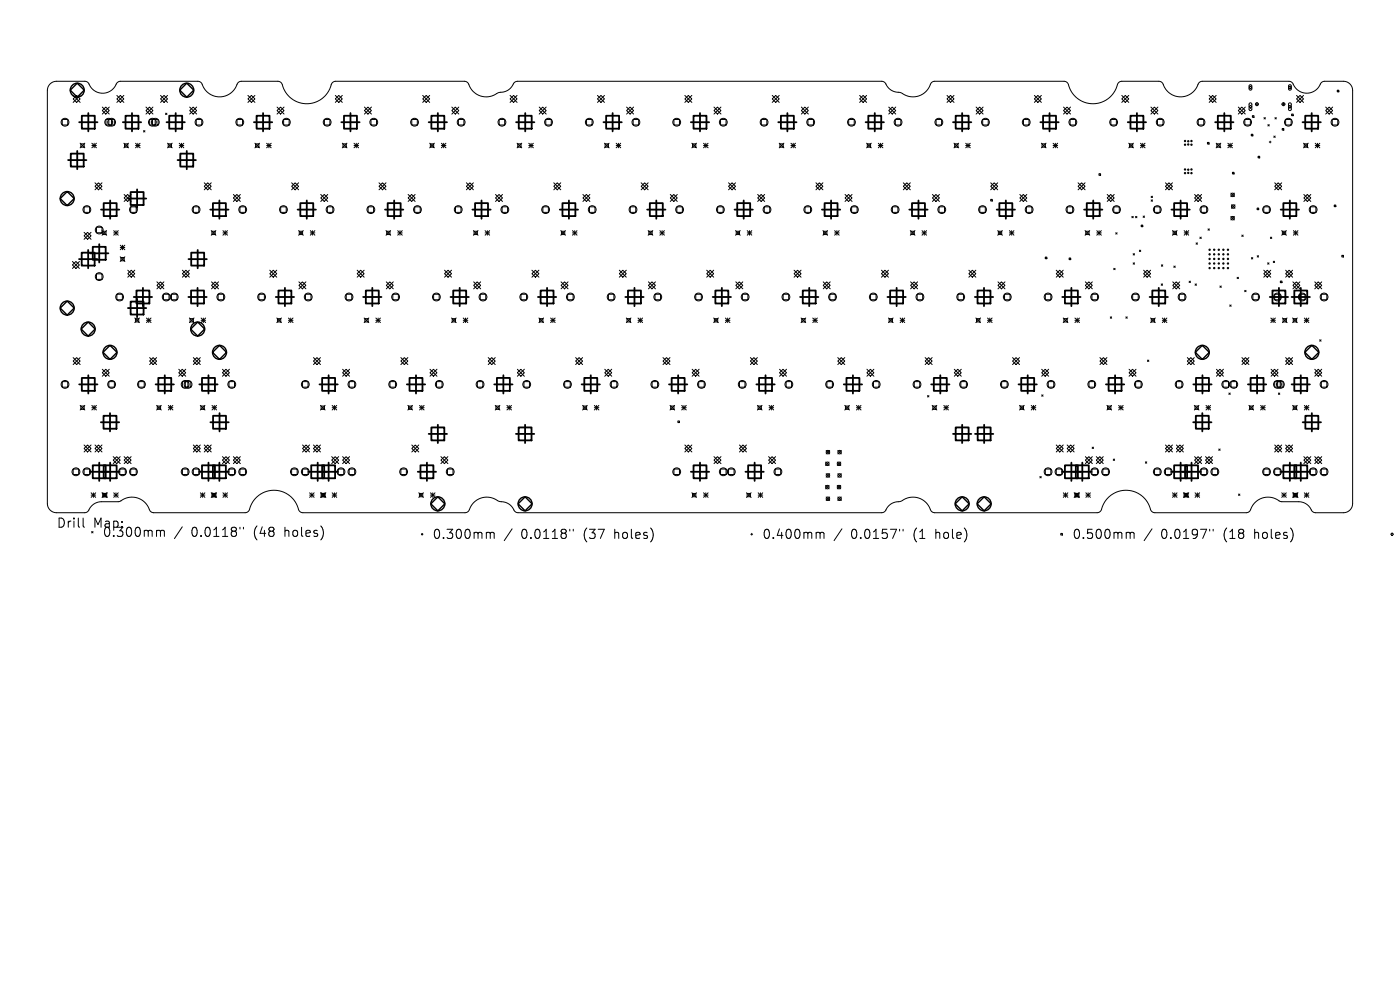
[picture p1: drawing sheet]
<svg xmlns="http://www.w3.org/2000/svg" width="297mm" height="210mm" viewBox="0 0 297 210" stroke-linecap="round" stroke-linejoin="round" font-family="sans-serif">
<defs><g id="words">
<g font-size="2.7">
<text x="11.9" y="112.2">Drill</text>
<text x="19.7" y="112.2">Map:</text>
<text x="21.7" y="114.2">0.300mm</text>
<text x="40.6" y="114.2">0.0118&quot;</text>
<text x="54" y="114.2">(48</text>
<text x="60.6" y="114.2">holes)</text>
<text x="91.6" y="114.6">0.300mm</text>
<text x="110.6" y="114.6">0.0118&quot;</text>
<text x="123.9" y="114.6">(37</text>
<text x="130.6" y="114.6">holes)</text>
<text x="161.6" y="114.6">0.400mm</text>
<text x="180.5" y="114.6">0.0157&quot;</text>
<text x="193.9" y="114.6">(1</text>
<text x="198.7" y="114.6">hole)</text>
<text x="227.4" y="114.6">0.500mm</text>
<text x="246.3" y="114.6">0.0197&quot;</text>
<text x="259.7" y="114.6">(18</text>
<text x="266.4" y="114.6">holes)</text>
</g>
</g></defs>
<g fill="none" stroke="#000" stroke-width=".21">
<path d="M10.5 17.9l.4-.3 .8-.3h6.5a1.79 1.79 0 0 1 1 1.2 3.2 3.2 0 0 0 3.1 1.2 3.2 3.2 0 0 0 2.6-2.2l.7-.3 16.6 .1a1.46 1.46 0 0 1 .9 1.2 4 4 0 0 0 4 2 4 4 0 0 0 3.4-2.9l.7-.4h7.7a1.08 1.08 0 0 1 1.1 1.1 5.4 5.4 0 0 0 5.5 3.7 5.4 5.4 0 0 0 4.9-4.4l.8-.4h27.3a1.24 1.24 0 0 1 1.2 1.2 4 4 0 0 0 6.1 1.2 3.4 3.4 0 0 0 3.3-2.1l.7-.3h77.2l.6 .2 .3 .3a3.2 3.2 0 0 0 3.2 2 4.1 4.1 0 0 0 6.5-2.1l.7-.4h27.4a1.08 1.08 0 0 1 1.1 1.1 5.4 5.4 0 0 0 5.4 3.7 5.4 5.4 0 0 0 5-4.4l.8-.4h7.8a1.3 1.3 0 0 1 1.2 1.3 4 4 0 0 0 4 2 4 4 0 0 0 3.3-2.9l.7-.4h18.4a1.45 1.45 0 0 1 1.3 1.3 3.2 3.2 0 0 0 3.1 1.2 3.2 3.2 0 0 0 2.5-2.2l.7-.3 4.3 .1a1.95 1.95 0 0 1 1.7 1.9l-.1 87.9a1.95 1.95 0 0 1-1.9 1.7h-5.9l-.4-.1-.4-.4a2.96 2.96 0 0 0-2.8-1.9h-3.8a4.1 4.1 0 0 0-6.6 2l-.7 .4h-19.4a1.08 1.08 0 0 1-1-1.1 5.4 5.4 0 0 0-5.5-3.7 5.4 5.4 0 0 0-5 4.4l-.8 .4h-34.4a1.24 1.24 0 0 1-1.1-1.2 4 4 0 0 0-6.2-1.2 3.4 3.4 0 0 0-3.3 2.1l-.7 .3h-77.1l-.4-.1-.4-.4a3.2 3.2 0 0 0-3.2-2 4.1 4.1 0 0 0-6.5 2.1l-.7 .4h-34.4a1.08 1.08 0 0 1-1.1-1.1 5.4 5.4 0 0 0-5.5-3.7 5.4 5.4 0 0 0-4.9 4.4l-.8 .4h-19.4a1.33 1.33 0 0 1-1.2-1.3 4 4 0 0 0-6.1-1.1h-4.1a3.3 3.3 0 0 0-2.6 2.1l-.6 .3-6.3-.1a1.95 1.95 0 0 1-1.7-1.9v-87.6l.2-.8zM265 18.6l.3-.3 .3 .3-.3 .2zM265.1 18.1l.3-.1 .2 .2v.7l-.2 .2-.4-.2zM273.4 18.6l.2-.3 .3 .3-.3 .2zM273.4 18.1l.3-.1 .2 .2v.7l-.2 .2-.3-.2zM283.7 19.1h.3v.4h-.3zM13.2 25.3h1.2v1.2h-1.2zM15.5 21l.8-.8 .7 .8-.7 .7zM15.5 20.2l1.5 1.5M17 30.4l1 1M17 20.2l-1.5 1.5M17.1 30.5h.7v.7h-.7z"/>
<path d="M18 30.4l-1 1M19.5 30.4l1 1M19.5 30.9h1M20 30.4v1M20.2 39.5l.7-.7 .7 .7-.7 .8zM20.2 38.8l1.4 1.5M20.5 30.4l-1 1M21.6 38.8l-1.4 1.5M21.7 23.5l.7-.8 .8 .8-.8 .7zM21.7 22.7l1.5 1.5M22.5 25.3h1.1v1.2h-1.1zM23.1 25.3h1.2v1.2h-1.2z"/>
<path d="M23.2 22.7l-1.5 1.5M24.8 21l.7-.8 .8 .8-.8 .7zM24.8 20.2l1.5 1.5M26.3 30.4l1 1M26.3 20.2l-1.5 1.5M26.4 30.5h.7v.7h-.7zM27.3 30.4l-1 1M28.8 30.9h.9M28.8 30.4l.9 1M29.2 30.4v1M29.7 30.4l-.9 1M30.5 27.7l.2 .3"/>
<path d="M30.7 27.7l-.2 .3M31 23.5l.7-.8 .8 .8-.8 .7zM31 22.7l1.5 1.5M31.7 25.3h1.2v1.2h-1.2zM32.4 25.3h1.1v1.2h-1.1zM32.5 22.7l-1.5 1.5M34.1 21l.7-.8 .7 .8-.7 .7zM34.1 20.2l1.4 1.5M35.1 24l.3 .3M35.4 24l-.3 .3M35.5 30.4l1 1M35.5 20.2l-1.4 1.5"/>
<path d="M35.7 30.5h.7v.7h-.7zM36.5 30.4l-1 1M38 30.9h1M38 30.4l1 1M38.5 30.4v1M39 30.4l-1 1M40.2 23.5l.8-.8 .7 .8-.7 .7zM40.2 22.7l1.5 1.5M41.6 25.3h1.2v1.2h-1.2zM41.7 22.7l-1.5 1.5M43.3 39.5l.8-.7 .7 .7-.7 .8zM43.3 38.8l1.5 1.5"/>
<path d="M44.8 38.8l-1.5 1.5M50.3 25.3h1.2v1.2h-1.2zM52.6 21l.7-.8 .8 .8-.8 .7zM52.6 20.2l1.5 1.5M54.1 30.4l1 1M54.1 20.2l-1.5 1.5M54.2 30.5h.7v.7h-.7zM55.1 30.4l-1 1M56.6 30.9h.9M56.6 30.4l.9 1M57 30.4v1M57.5 30.4l-.9 1"/>
<path d="M58.8 23.5l.7-.8 .8 .8-.8 .7zM58.8 22.7l1.5 1.5M60.2 25.3h1.1v1.2h-1.1zM60.3 22.7l-1.5 1.5M61.9 39.5l.7-.7 .7 .7-.7 .8zM61.9 38.8l1.4 1.5M63.3 38.8l-1.4 1.5M68.8 25.3h1.2v1.2h-1.2zM71.1 21l.8-.8 .7 .8-.7 .7zM71.1 20.2l1.5 1.5M72.6 30.4l1 1M72.6 20.2l-1.5 1.5"/>
<path d="M72.8 30.5h.7v.7h-.7zM73.6 30.4l-1 1M75.1 30.9h1M75.1 30.4l1 1M75.6 30.4v1M76.1 30.4l-1 1M77.3 23.5l.8-.8 .7 .8-.7 .7zM77.3 22.7l1.5 1.5M78.7 25.3h1.2v1.2h-1.2zM78.8 22.7l-1.5 1.5M80.4 39.5l.7-.7 .8 .7-.8 .8zM80.4 38.8l1.5 1.5"/>
<path d="M81.9 38.8l-1.5 1.5M87.4 25.3h1.1v1.2h-1.1zM89.7 21l.7-.8 .8 .8-.8 .7zM89.7 20.2l1.5 1.5M91.2 30.4l.9 1M91.2 20.2l-1.5 1.5M91.3 30.5h.7v.7h-.7zM92.1 30.4l-.9 1M93.6 30.9h1M93.6 30.4l1 1M94.1 30.4v1M94.6 30.4l-1 1"/>
<path d="M95.9 23.5l.7-.8 .7 .8-.7 .7zM95.9 22.7l1.4 1.5M97.2 25.3h1.2v1.2h-1.2zM97.3 22.7l-1.4 1.5M98.9 39.5l.8-.7 .7 .7-.7 .8zM98.9 38.8l1.5 1.5M100.4 38.8l-1.5 1.5M105.9 25.3h1.2v1.2h-1.2zM108.2 21l.8-.8 .7 .8-.7 .7zM108.2 20.2l1.5 1.5M109.7 30.4l1 1M109.7 20.2l-1.5 1.5"/>
<path d="M109.8 30.5h.7v.7h-.7zM110.7 30.4l-1 1M112.2 30.9h.9M112.2 30.4l.9 1M112.7 30.4v1M113.1 30.4l-.9 1M114.4 23.5l.7-.8 .8 .8-.8 .7zM114.4 22.7l1.5 1.5M115.8 25.3h1.2v1.2h-1.2zM115.9 22.7l-1.5 1.5M117.5 39.5l.7-.7 .8 .7-.8 .8zM117.5 38.8l1.5 1.5"/>
<path d="M119 38.8l-1.5 1.5M124.4 25.3h1.2v1.2h-1.2zM126.7 21l.8-.8 .7 .8-.7 .7zM126.7 20.2l1.5 1.5M128.2 30.4l1 1M128.2 20.2l-1.5 1.5M128.4 30.5h.7v.7h-.7zM129.2 30.4l-1 1M130.7 30.9h1M130.7 30.4l1 1M131.2 30.4v1M131.7 30.4l-1 1"/>
<path d="M132.9 23.5l.8-.8 .7 .8-.7 .7zM132.9 22.7l1.5 1.5M134.3 25.3h1.2v1.2h-1.2zM134.4 22.7l-1.5 1.5M136 39.5l.8-.7 .7 .7-.7 .8zM136 38.8l1.5 1.5M137.5 38.8l-1.5 1.5M143 25.3h1.1v1.2h-1.1zM145.3 21l.7-.8 .8 .8-.8 .7zM145.3 20.2l1.5 1.5M146.8 30.4l1 1M146.8 20.2l-1.5 1.5"/>
<path d="M146.9 30.5h.7v.7h-.7zM147.8 30.4l-1 1M149.3 30.9h.9M149.3 30.4l.9 1M149.7 30.4v1M150.2 30.4l-.9 1M151.5 23.5l.7-.8 .8 .8-.8 .7zM151.5 22.7l1.5 1.5M152.9 25.3h1.1v1.2h-1.1zM153 22.7l-1.5 1.5M154.6 39.5l.7-.7 .7 .7-.7 .8zM154.6 38.8l1.4 1.5"/>
<path d="M156 38.8l-1.4 1.5M161.5 25.3h1.2v1.2h-1.2zM163.8 21l.8-.8 .7 .8-.7 .7zM163.8 20.2l1.5 1.5M165.3 30.4l1 1M165.3 20.2l-1.5 1.5M165.5 30.5h.7v.7h-.7zM166.3 30.4l-1 1M167.8 30.9h1M167.8 30.4l1 1M168.3 30.4v1M168.8 30.4l-1 1"/>
<path d="M170 23.5l.7-.8 .8 .8-.8 .7zM170 22.7l1.5 1.5M171.4 25.3h1.2v1.2h-1.2zM171.5 22.7l-1.5 1.5M173.1 39.5l.7-.7 .8 .7-.8 .8zM173.1 38.8l1.5 1.5M174.6 38.8l-1.5 1.5M180 25.3h1.2v1.2h-1.2zM182.4 21l.7-.8 .7 .8-.7 .7zM182.4 20.2l1.4 1.5M183.8 30.4l1 1M183.8 20.2l-1.4 1.5"/>
<path d="M184 30.5h.7v.7h-.7zM184.8 30.4l-1 1M186.3 30.9h1M186.3 30.4l1 1M186.8 30.4v1M187.3 30.4l-1 1M188.5 23.5l.8-.8 .7 .8-.7 .7zM188.5 22.7l1.5 1.5M189.9 25.3h1.2v1.2h-1.2zM190 22.7l-1.5 1.5M191.6 39.5l.8-.7 .7 .7-.7 .8zM191.6 38.8l1.5 1.5"/>
<path d="M193.1 38.8l-1.5 1.5M198.6 25.3h1.2v1.2h-1.2zM200.9 21l.7-.8 .8 .8-.8 .7zM200.9 20.2l1.5 1.5M202.4 30.4l1 1M202.4 20.2l-1.5 1.5M202.5 30.5h.7v.7h-.7zM203.4 30.4l-1 1M204.9 30.9h.9M204.9 30.4l.9 1M205.4 30.4v1M205.8 30.4l-.9 1"/>
<path d="M207.1 23.5l.7-.8 .8 .8-.8 .7zM207.1 22.7l1.5 1.5M208.5 25.3h1.1v1.2h-1.1zM208.6 22.7l-1.5 1.5M210.2 39.5l.7-.7 .8 .7-.8 .8zM210.2 38.8l1.5 1.5M211.7 38.8l-1.5 1.5M217.1 25.3h1.2v1.2h-1.2zM219.4 21l.8-.8 .7 .8-.7 .7zM219.4 20.2l1.5 1.5M220.9 30.4l1 1M220.9 20.2l-1.5 1.5"/>
<path d="M221.1 30.5h.7v.7h-.7zM221.9 30.4l-1 1M223.4 30.9h1M223.4 30.4l1 1M223.9 30.4v1M224.4 30.4l-1 1M225.6 23.5l.8-.8 .7 .8-.7 .7zM225.6 22.7l1.5 1.5M227 25.3h1.2v1.2h-1.2zM227.1 22.7l-1.5 1.5M228.7 39.5l.8-.7 .7 .7-.7 .8zM228.7 38.8l1.5 1.5"/>
<path d="M230.2 38.8l-1.5 1.5M233.1 36.8h.4v.4h-.4zM235.7 25.3h1.1v1.2h-1.1zM238 21l.7-.8 .8 .8-.8 .7zM238 20.2l1.5 1.5M239.5 30.4l1 1M239.5 20.2l-1.5 1.5M239.6 30.5h.7v.7h-.7zM240.5 30.4l-1 1M241.9 30.9h1M241.9 30.4l1 1M242.4 30.4v1"/>
<path d="M242.9 30.4l-1 1M244.2 23.5l.7-.8 .7 .8-.7 .7zM244.2 22.7l1.4 1.5M245.5 25.3h1.2v1.2h-1.2zM245.6 22.7l-1.4 1.5M247.2 39.5l.8-.7 .7 .7-.7 .8zM247.2 38.8l1.5 1.5M248.7 38.8l-1.5 1.5M254.2 25.3h1.2v1.2h-1.2zM256.2 30.2h.3v.4h-.3zM256.5 21l.8-.8 .7 .8-.7 .7zM256.5 20.2l1.5 1.5"/>
<path d="M258 30.4l1 1M258 20.2l-1.5 1.5M258.1 30.5h.7v.7h-.7zM259 30.4l-1 1M260.5 30.9h.9M260.5 30.4l.9 1M261 30.4v1M261.4 30.4l-.9 1M261.5 36.6h.3v.3h-.3zM262.7 23.5l.7-.8 .8 .8-.8 .7zM262.7 22.7l1.5 1.5M264.1 25.3h1.2v1.2h-1.2z"/>
<path d="M264.2 22.7l-1.5 1.5M265 22.6l.3-.3 .3 .3-.3 .3zM265.1 21.9l.3-.1 .2 .3v1.1l-.3 .3-.3-.3zM265.4 28.5h.4v.3h-.4zM265.7 24.5h.3v.4h-.3zM266.3 22.1h.7M266.6 21.8v.6M266.9 33.2h.3v.3h-.3zM268.1 24.9l.3 .3M268.4 24.9l-.3 .3M269 26.4l.3 .3M269.3 30.1h.4"/>
<path d="M269.3 26.4l-.3 .3M269.5 29.9v.4M270.2 28.9l.3 .2M270.4 39.5l.8-.7 .7 .7-.7 .8zM270.4 38.8l1.5 1.5M270.5 24.9l.3 .3M270.5 28.9l-.3 .2M270.8 24.9l-.3 .3M271.9 38.8l-1.5 1.5M272 22.1h.6M272 27.3h.4v.3h-.4zM272.3 21.8v.6"/>
<path d="M272.7 25.3h1.2v1.2h-1.2zM273.4 22.6l.2-.3 .3 .3-.3 .3zM273.4 21.9l.3-.1 .2 .3v1.1l-.2 .3-.3-.3zM274 24.2h.4v.3h-.4zM275.1 21l.7-.8 .7 .8-.7 .7zM275.1 20.2l1.4 1.5M276.5 30.4l1 1M276.5 20.2l-1.4 1.5M276.7 30.5h.7v.7h-.7zM277.5 30.4l-1 1M279 30.9h1M279 30.4l1 1"/>
<path d="M279.5 30.4v1M280 30.4l-1 1M281.2 23.5l.8-.8 .7 .8-.7 .7zM281.2 22.7l1.5 1.5M282.6 25.3h1.2v1.2h-1.2zM282.7 22.7l-1.5 1.5M15.4 56.2l.7-.7 .7 .7-.7 .7zM15.4 55.5l1.4 1.4M16.8 55.5l-1.4 1.4M17.8 50l.8-.7 .7 .7-.7 .8zM17.8 49.3l1.5 1.5M17.8 43.9h1.2v1.2h-1.2z"/>
<path d="M19.3 49.3l-1.5 1.5M20.5 48.2h1.1v1.2h-1.1zM20.5 58.1h1.1v1.2h-1.1zM21.6 48.9l1 1M21.8 49.1h.7v.7h-.7zM22.6 48.9l-1 1M24.1 48.9l1 1M24.1 49.4h1M24.6 48.9v1M25.1 48.9l-1 1M25.5 54.5l1 1M25.5 52l1 1"/>
<path d="M25.5 52.5h1M25.6 54.6h.7v.7h-.7zM26 52v1M26.3 42l.8-.7 .7 .7-.7 .7zM26.3 41.3l1.5 1.4M26.5 52l-1 1M26.5 54.5l-1 1M27.1 58.1l.7-.8 .8 .8-.8 .7zM27.1 57.3l1.5 1.5M27.7 43.9h1.2v1.2h-1.2zM27.8 41.3l-1.5 1.4M28.6 57.3l-1.5 1.5"/>
<path d="M33.3 59.8l1.5 1.5M34 59.8l.8 .7-.8 .8-.7-.8zM34.8 59.8l-1.5 1.5M38.7 58.1l.7-.8 .8 .8-.8 .7zM38.7 57.3l1.5 1.5M40.2 57.3l-1.5 1.5M41 43.9h1.2v1.2h-1.2zM44.8 48.9l1 1M44.9 59.8l1.5 1.5M45 49.1h.7v.7h-.7zM45.8 48.9l-1 1M46.4 59.8l-1.5 1.5"/>
<path d="M47.3 49.4h1M47.3 48.9l1 1M47.8 48.9v1M48.3 48.9l-1 1M49.5 42l.7-.7 .8 .7-.8 .7zM49.5 41.3l1.5 1.4M50.9 43.9h1.2v1.2h-1.2zM51 41.3l-1.5 1.4M57.2 58.1l.8-.8 .7 .8-.7 .7zM57.2 57.3l1.5 1.5M58.7 57.3l-1.5 1.5M59.6 43.9h1.1v1.2h-1.1z"/>
<path d="M63.3 48.9l1 1M63.4 59.8l1.5 1.5M63.5 49.1h.7v.7h-.7zM64.2 59.8l.7 .7-.7 .8-.8-.8zM64.3 48.9l-1 1M64.9 59.8l-1.5 1.5M65.8 49.4h1M65.8 48.9l1 1M66.3 48.9v1M66.8 48.9l-1 1M68 42l.8-.7 .7 .7-.7 .7zM68 41.3l1.5 1.4"/>
<path d="M69.4 43.9h1.2v1.2h-1.2zM69.5 41.3l-1.5 1.4M75.8 58.1l.7-.8 .8 .8-.8 .7zM75.8 57.3l1.5 1.5M77.3 57.3l-1.5 1.5M78.1 43.9h1.2v1.2h-1.2zM81.9 48.9l1 1M81.9 59.8l1.5 1.5M82 49.1h.7v.7h-.7zM82.7 59.8l.7 .7-.7 .8-.8-.8zM82.9 48.9l-1 1M83.4 59.8l-1.5 1.5"/>
<path d="M84.4 49.4h.9M84.4 48.9l.9 1M84.9 48.9v1M85.3 48.9l-.9 1M86.6 42l.7-.7 .8 .7-.8 .7zM86.6 41.3l1.5 1.4M88 43.9h1.1v1.2h-1.1zM88.1 41.3l-1.5 1.4M94.3 58.1l.7-.8 .8 .8-.8 .7zM94.3 57.3l1.5 1.5M95.8 57.3l-1.5 1.5M96.6 43.9h1.2v1.2h-1.2z"/>
<path d="M100.4 48.9l1 1M100.5 59.8l1.5 1.5M100.6 49.1h.7v.7h-.7zM101.4 48.9l-1 1M102 59.8l-1.5 1.5M102.9 49.4h1M102.9 48.9l1 1M103.4 48.9v1M103.9 48.9l-1 1M105.1 42l.8-.7 .7 .7-.7 .7zM105.1 41.3l1.5 1.4M106.5 43.9h1.2v1.2h-1.2z"/>
<path d="M106.6 41.3l-1.5 1.4M112.8 58.1l.8-.8 .7 .8-.7 .7zM112.8 57.3l1.5 1.5M114.3 57.3l-1.5 1.5M115.2 43.9h1.1v1.2h-1.1zM119 48.9l1 1M119 59.8l1.5 1.5M119.1 49.1h.7v.7h-.7zM120 48.9l-1 1M120.5 59.8l-1.5 1.5M121.4 49.4h1M121.4 48.9l1 1"/>
<path d="M121.9 48.9v1M122.4 48.9l-1 1M123.7 42l.7-.7 .7 .7-.7 .7zM123.7 41.3l1.4 1.4M125.1 43.9h1.1v1.2h-1.1zM125.1 41.3l-1.4 1.4M131.4 58.1l.7-.8 .8 .8-.8 .7zM131.4 57.3l1.5 1.5M132.9 57.3l-1.5 1.5M133.7 43.9h1.2v1.2h-1.2zM137.5 48.9l1 1M137.6 59.8l1.4 1.5"/>
<path d="M137.6 49.1h.7v.7h-.7zM138.5 48.9l-1 1M139 59.8l-1.4 1.5M140 49.4h.9M140 48.9l.9 1M140.5 48.9v1M140.9 48.9l-.9 1M142.2 42l.7-.7 .8 .7-.8 .7zM142.2 41.3l1.5 1.4M143.6 43.9h1.2v1.2h-1.2zM143.7 41.3l-1.5 1.4M149.9 58.1l.8-.8 .7 .8-.7 .7z"/>
<path d="M149.9 57.3l1.5 1.5M151.4 57.3l-1.5 1.5M152.2 43.9h1.2v1.2h-1.2zM156 48.9l1 1M156.1 59.8l1.5 1.5M156.2 49.1h.7v.7h-.7zM157 48.9l-1 1M157.6 59.8l-1.5 1.5M158.5 49.4h1M158.5 48.9l1 1M159 48.9v1M159.5 48.9l-1 1"/>
<path d="M160.7 42l.8-.7 .7 .7-.7 .7zM160.7 41.3l1.5 1.4M162.1 43.9h1.2v1.2h-1.2zM162.2 41.3l-1.5 1.4M168.5 58.1l.7-.8 .7 .8-.7 .7zM168.5 57.3l1.4 1.5M169.9 57.3l-1.4 1.5M170.8 43.9h1.2v1.2h-1.2zM174.6 48.9l1 1M174.6 59.8l1.5 1.5M174.7 49.1h.7v.7h-.7zM175.4 59.8l.7 .7-.7 .8-.8-.8z"/>
<path d="M175.6 48.9l-1 1M176.1 59.8l-1.5 1.5M177.1 49.4h.9M177.1 48.9l.9 1M177.5 48.9v1M178 48.9l-.9 1M179.3 42l.7-.7 .8 .7-.8 .7zM179.3 41.3l1.5 1.4M180.7 43.9h1.1v1.2h-1.1zM180.8 41.3l-1.5 1.4M187 58.1l.7-.8 .8 .8-.8 .7zM187 57.3l1.5 1.5"/>
<path d="M188.5 57.3l-1.5 1.5M189.3 43.9h1.2v1.2h-1.2zM193.1 48.9l1 1M193.2 59.8l1.5 1.5M193.3 49.1h.7v.7h-.7zM193.9 59.8l.8 .7-.8 .8-.7-.8zM194.1 48.9l-1 1M194.7 59.8l-1.5 1.5M195.6 49.4h1M195.6 48.9l1 1M196.1 48.9v1M196.6 48.9l-1 1"/>
<path d="M197.8 42l.8-.7 .7 .7-.7 .7zM197.8 41.3l1.5 1.4M199.2 43.9h1.2v1.2h-1.2zM199.3 41.3l-1.5 1.4M205.5 58.1l.8-.8 .7 .8-.7 .7zM205.5 57.3l1.5 1.5M207 57.3l-1.5 1.5M207.9 43.9h1.1v1.2h-1.1zM210.2 42.3h.3v.3h-.3zM211.7 48.9l.9 1M211.7 59.8l1.5 1.5M211.8 49.1h.7v.7h-.7z"/>
<path d="M212.5 59.8l.7 .7-.7 .8-.8-.8zM212.6 48.9l-.9 1M213.2 59.8l-1.5 1.5M214.1 49.4h1M214.1 48.9l1 1M214.6 48.9v1M215.1 48.9l-1 1M216.4 42l.7-.7 .7 .7-.7 .7zM216.4 41.3l1.4 1.4M217.7 43.9h1.2v1.2h-1.2zM217.8 41.3l-1.4 1.4M221.7 54.5h.4v.4h-.4z"/>
<path d="M224.1 58.1l.7-.8 .8 .8-.8 .7zM224.1 57.3l1.5 1.5M225.6 57.3l-1.5 1.5M226.4 43.9h1.2v1.2h-1.2zM226.8 54.7h.3v.4h-.3zM230.2 48.9l1 1M230.3 59.8l1.4 1.5M230.3 49.1h.7v.7h-.7zM231 59.8l.7 .7-.7 .8-.7-.8zM231.2 48.9l-1 1M231.7 59.8l-1.4 1.5M232.7 49.4h.9"/>
<path d="M232.7 48.9l.9 1M233.2 48.9v1M233.6 48.9l-.9 1M234.9 42l.7-.7 .8 .7-.8 .7zM234.9 41.3l1.5 1.4M236.3 56.9l.3 .3M236.3 43.9h1.2v1.2h-1.2zM236.4 41.3l-1.5 1.4M236.6 56.9l-.3 .3M236.7 49.4l.3 .3M237 49.4l-.3 .3M240.1 45.9l.3 .3"/>
<path d="M240.4 53.8l.3 .3M240.4 55.8l.3 .2M240.4 45.9l-.3 .3M240.7 53.8l-.3 .3M240.7 55.8l-.3 .2M240.9 45.9l.3 .3M241.2 45.9l-.3 .3M241.7 53.1l.3 .3M242 53.1l-.3 .3M242.1 47.7h.3v.4h-.3zM242.5 45.8l.3 .3M242.6 58.1l.8-.8 .7 .8-.7 .7z"/>
<path d="M242.6 57.3l1.5 1.5M242.8 45.8l-.3 .3M244.1 57.3l-1.5 1.5M244.2 41.6l.3 .3M244.2 42.4l.3 .3M244.5 41.6l-.3 .3M244.5 42.4l-.3 .3M244.9 43.9h1.2v1.2h-1.2zM246.4 56.2l.3 .3M246.7 56.2l-.3 .3M248.7 48.9l1 1M248.8 59.8l1.5 1.5"/>
<path d="M248.9 49.1h.7v.7h-.7zM249 56.4l.3 .3M249.3 56.4l-.3 .3M249.5 59.8l.8 .7-.8 .8-.7-.8zM249.7 48.9l-1 1M250.3 59.8l-1.5 1.5M251.2 49.4h1M251.2 48.9l1 1M251.7 48.9v1M252.2 48.9l-1 1M252.3 59.6l.3 .3M252.6 59.6l-.3 .3"/>
<path d="M253.4 41.3l1.5 1.4M253.7 51.5l.3 .3M254 51.5l-.3 .3M254.2 41.3l.7 .7-.7 .7-.8-.7zM254.5 50.3l.3 .3M254.8 43.9h1.2v1.2h-1.2zM254.8 50.3l-.3 .3M254.9 41.3l-1.5 1.4M256.3 48.6l.3 .2M256.6 48.6l-.3 .2M261.1 41l.8 .7M261.1 45.9l.8 .8"/>
<path d="M261.2 43.4l.8 .8M261.9 41l-.8 .7M261.9 45.9l-.8 .8M262 43.4l-.8 .8M262.4 58.8l.3 .3M262.7 58.8l-.3 .3M263.4 49.9l.3 .3M263.7 49.9l-.3 .3M265.5 54.6l.3 .3M265.8 54.6l-.3 .3M266.7 44.1h.3v.4h-.3zM266.7 54.2l.3 .3"/>
<path d="M267 54.2l-.3 .3M268.1 58.1l.7-.8 .8 .8-.8 .7zM268.1 57.3l1.5 1.5M268.1 43.9h1.2v1.2h-1.2zM268.9 55.8l.3 .2M269.2 55.8l-.3 .2M269.5 50.3l.3 .3M269.6 57.3l-1.5 1.5M269.8 50.3l-.3 .3M270.1 55.4l.3 .3M270.4 55.4l-.3 .3M271.6 59.6h.4v.4h-.4z"/>
<path d="M271.9 48.9l1 1M272 49.1h.7v.7h-.7zM272.7 58.1l.8-.8 .7 .8-.7 .7zM272.7 57.3l1.5 1.5M272.9 48.9l-1 1M274.2 57.3l-1.5 1.5M274.3 59.8l1.5 1.5M274.4 49.4h1M274.4 48.9l1 1M274.9 48.9v1M275.4 48.9l-1 1M275.8 59.8l-1.5 1.5"/>
<path d="M276.6 42l.7-.7 .8 .7-.8 .7zM276.6 41.3l1.5 1.4M278 43.9h1.2v1.2h-1.2zM278.1 41.3l-1.5 1.4M278.9 59.8l1.5 1.5M280.4 59.8l-1.5 1.5M283 43.5h.4v.3h-.4zM284.7 54.2h.3v.3h-.3zM15.5 75.9l1.5 1.4M16.3 75.9l.7 .7-.7 .7-.8-.7zM17 75.9l-1.5 1.4M21.7 79.1l.7-.8 .8 .8-.8 .7z"/>
<path d="M21.7 78.3l1.5 1.5M23.2 78.3l-1.5 1.5M24.8 62.4h1.2v1.2h-1.2zM28.6 67.5l1 .9M28.7 67.6h.7v.7h-.7zM29.6 67.5l-1 .9M31.1 67.5l.9 .9M31.1 67.9h.9M31.6 67.5v.9M31.7 75.9l1.5 1.4M32 67.5l-.9 .9M32.5 75.9l.7 .7-.7 .7-.8-.7z"/>
<path d="M33.2 75.9l-1.5 1.4M34.7 62.4h1.1v1.2h-1.1zM36.4 62.4h1.1v1.2h-1.1zM37.9 78.3l1.5 1.5M38.7 78.3l.7 .8-.7 .7-.8-.7zM39.4 78.3l-1.5 1.5M40.2 67.5l1 .9M40.3 67.6h.7v.7h-.7zM41 75.9l1.5 1.4M41.2 67.5l-1 .9M41.8 75.9l.7 .7-.7 .7-.8-.7zM42.5 75.9l-1.5 1.4"/>
<path d="M42.7 67.9h.9M42.7 67.5l.9 .9M43.1 67.5v.9M43.6 67.5l-.9 .9M44.9 60.5l.7-.7 .8 .7-.8 .8zM46.3 62.4h1.1v1.2h-1.1zM47.2 79.1l.7-.8 .8 .8-.8 .7zM47.2 78.3l1.5 1.5M48.7 78.3l-1.5 1.5M54.9 62.4h1.2v1.2h-1.2zM58.7 67.5l1 .9M58.9 67.6h.7v.7h-.7z"/>
<path d="M59.7 67.5l-1 .9M61.2 67.9h1M61.2 67.5l1 .9M61.7 67.5v.9M62.2 67.5l-1 .9M64.8 62.4h1.2v1.2h-1.2zM66.5 76.6l.7-.7 .8 .7-.8 .7zM66.5 75.9l1.5 1.4M68 75.9l-1.5 1.4M72.7 78.3l1.5 1.5M73.4 78.3l.8 .8-.8 .7-.7-.7zM73.5 62.4h1.1v1.2h-1.1z"/>
<path d="M74.2 78.3l-1.5 1.5M77.3 67.5l.9 .9M77.4 67.6h.7v.7h-.7zM78.2 67.5l-.9 .9M79.7 67.9h1M79.7 67.5l1 .9M80.2 67.5v.9M80.7 67.5l-1 .9M83.3 62.4h1.2v1.2h-1.2zM85 76.6l.8-.7 .7 .7-.7 .7zM85 75.9l1.5 1.4M86.5 75.9l-1.5 1.4"/>
<path d="M91.2 78.3l1.5 1.5M92 78.3l.7 .8-.7 .7-.8-.7zM92 62.4h1.2v1.2h-1.2zM92.7 78.3l-1.5 1.5M95.8 67.5l1 .9M95.9 67.6h.7v.7h-.7zM96.8 67.5l-1 .9M98.3 67.9h.9M98.3 67.5l.9 .9M98.8 67.5v.9M99.2 67.5l-.9 .9M100.5 60.5l.7-.7 .8 .7-.8 .8z"/>
<path d="M101.9 62.4h1.2v1.2h-1.2zM103.6 76.6l.7-.7 .8 .7-.8 .7zM103.6 75.9l1.5 1.4M105.1 75.9l-1.5 1.4M109.8 79.1l.7-.8 .7 .8-.7 .7zM109.8 78.3l1.4 1.5M110.5 62.4h1.2v1.2h-1.2zM111.2 78.3l-1.4 1.5M114.3 67.5l1 .9M114.5 67.6h.7v.7h-.7zM115.3 67.5l-1 .9M116.8 67.9h1"/>
<path d="M116.8 67.5l1 .9M117.3 67.5v.9M117.8 67.5l-1 .9M119 60.5l.8-.7 .7 .7-.7 .8zM120.4 62.4h1.2v1.2h-1.2zM122.1 75.9l1.5 1.4M122.9 75.9l.7 .7-.7 .7-.8-.7zM123.6 75.9l-1.5 1.4M128.3 79.1l.7-.8 .8 .8-.8 .7zM128.3 78.3l1.5 1.5M129.1 62.4h1.1v1.2h-1.1zM129.8 78.3l-1.5 1.5"/>
<path d="M132.9 67.5l1 .9M133 67.6h.7v.7h-.7zM133.9 67.5l-1 .9M135.4 67.9h.9M135.4 67.5l.9 .9M135.8 67.5v.9M136.3 67.5l-.9 .9M137.6 60.5l.7-.7 .7 .7-.7 .8zM139 62.4h1.1v1.2h-1.1zM140.7 75.9l1.4 1.4M141.4 75.9l.7 .7-.7 .7-.7-.7zM142.1 75.9l-1.4 1.4"/>
<path d="M146.8 79.1l.8-.8 .7 .8-.7 .7zM146.8 78.3l1.5 1.5M147.6 62.4h1.2v1.2h-1.2zM148.3 78.3l-1.5 1.5M151.4 67.5l1 .9M151.6 67.6h.6v.7h-.6zM152.4 67.5l-1 .9M153.9 67.9h1M153.9 67.5l1 .9M154.4 67.5v.9M154.9 67.5l-1 .9M156.1 60.5l.7-.7 .8 .7-.8 .8z"/>
<path d="M157.5 62.4h1.2v1.2h-1.2zM159.2 75.9l1.5 1.4M159.9 75.9l.8 .7-.8 .7-.7-.7zM160.7 75.9l-1.5 1.4M165.4 79.1l.7-.8 .8 .8-.8 .7zM165.4 78.3l1.5 1.5M166.1 62.4h1.2v1.2h-1.2zM166.9 78.3l-1.5 1.5M169.9 67.5l1 .9M170.1 67.6h.7v.7h-.7zM170.9 67.5l-1 .9M172.4 67.9h1"/>
<path d="M172.4 67.5l1 .9M172.9 67.5v.9M173.4 67.5l-1 .9M176 62.4h1.2v1.2h-1.2zM177.7 75.9l1.5 1.4M178.5 75.9l.7 .7-.7 .7-.8-.7zM179.2 75.9l-1.5 1.4M183.9 79.1l.8-.8 .7 .8-.7 .7zM183.9 78.3l1.5 1.5M184.7 62.4h1.2v1.2h-1.2zM185.4 78.3l-1.5 1.5M188.5 67.5l1 .9"/>
<path d="M188.6 67.6h.7v.7h-.7zM189.5 67.5l-1 .9M191 67.9h.9M191 67.5l.9 .9M191.4 67.5v.9M191.9 67.5l-.9 .9M194.6 62.4h1.1v1.2h-1.1zM196.3 75.9l1.5 1.4M197 75.9l.8 .7-.8 .7-.7-.7zM197.8 75.9l-1.5 1.4M202.4 79.1l.8-.8 .7 .8-.7 .7zM202.4 78.3l1.5 1.5"/>
<path d="M203.2 62.4h1.2v1.2h-1.2zM203.9 78.3l-1.5 1.5M207 67.5l1 .9M207.2 67.6h.7v.7h-.7zM208 67.5l-1 .9M209.5 67.9h1M209.5 67.5l1 .9M210 67.5v.9M210.5 67.5l-1 .9M213.1 62.4h1.2v1.2h-1.2zM214.8 75.9l1.5 1.4M215.5 75.9l.8 .7-.8 .7-.7-.7z"/>
<path d="M216.3 75.9l-1.5 1.4M221 79.1l.7-.8 .8 .8-.8 .7zM221 78.3l1.5 1.5M221.8 62.4h1.1v1.2h-1.1zM222.5 78.3l-1.5 1.5M225.6 67.5l.9 .9M225.7 67.6h.7v.7h-.7zM226.5 67.5l-.9 .9M228 67.9h1M228 67.5l1 .9M228.5 67.5v.9M229 67.5l-1 .9"/>
<path d="M231.6 62.4h1.2v1.2h-1.2zM233.3 75.9l1.5 1.4M234.1 75.9l.7 .7-.7 .7-.8-.7zM234.8 75.9l-1.5 1.4M235.5 67.2l.3 .3M235.8 67.2l-.3 .3M238.8 67.2l.3 .3M239.1 67.2l-.3 .3M239.5 78.3l1.5 1.5M240.3 78.3l.7 .8-.7 .7-.8-.7zM240.3 62.4h1.2v1.2h-1.2zM241 78.3l-1.5 1.5"/>
<path d="M243.4 76.4l.3 .3M243.7 76.4l-.3 .3M244.1 67.5l1 .9M244.2 67.6h.7v.7h-.7zM245.1 67.5l-1 .9M246.3 60.2l.3 .3M246.6 67.9h.9M246.6 67.5l.9 .9M246.6 60.2l-.3 .3M247.1 67.5v.9M247.5 67.5l-.9 .9M250.2 62.4h1.2v1.2h-1.2z"/>
<path d="M251.9 75.9l1.5 1.4M252.6 75.9l.8 .7-.8 .7-.7-.7zM253.4 75.9l-1.5 1.4M253.5 60.2l.3 .3M253.8 60.2l-.3 .3M258.1 79.1l.7-.8 .7 .8-.7 .7zM258.1 78.3l1.4 1.5M258.8 60.7l.3 .3M259.1 60.7l-.3 .3M259.5 78.3l-1.4 1.5M260.9 64.7l.3 .3M261.2 64.7l-.3 .3"/>
<path d="M263.5 76.6l.7-.7 .8 .7-.8 .7zM263.5 75.9l1.5 1.4M264.1 61.6l.2 .3M264.3 61.6l-.2 .3M265 75.9l-1.5 1.4M265.8 62.4h1.2v1.2h-1.2zM269.6 67.9h1M269.6 67.5l1 .9M269.6 79.1l.8-.8 .7 .8-.7 .7zM269.6 78.3l1.5 1.5M270.1 67.5v.9M270.4 62.4h1.2v1.2h-1.2z"/>
<path d="M270.6 67.5l-1 .9M271.1 78.3l-1.5 1.5M272.1 67.5l.9 .9M272.2 67.6h.7v.7h-.7zM272.7 75.9l1.5 1.4M273 67.5l-.9 .9M273.5 75.9l.7 .7-.7 .7-.8-.7zM274.2 67.5l1 .9M274.2 75.9l-1.5 1.4M274.3 60.5l.7-.7 .8 .7-.8 .8zM274.4 67.6h.7v.7h-.7zM275.2 67.5l-1 .9"/>
<path d="M275.7 62.4h1.1v1.2h-1.1zM276.7 67.9h1M276.7 67.5l1 .9M277.2 67.5v.9M277.7 67.5l-1 .9M278.9 60.5l.8-.7 .7 .7-.7 .8zM278.9 79.1l.8-.8 .7 .8-.7 .7zM278.9 78.3l1.5 1.5M280 72.1l.3 .3M280.3 72.1l-.3 .3M280.3 62.4h1.2v1.2h-1.2zM280.4 78.3l-1.5 1.5"/>
<path d="M13.2 81h1.2v1.1h-1.2zM15.5 99.5h1.2v1.2h-1.2zM17 86l1 1M17.1 86.1h.7v.7h-.7zM17.8 94.4l1.5 1.5M17.8 99.5h1.2v1.2h-1.2zM18 86l-1 1M18.6 94.4l.7 .7-.7 .8-.8-.8zM19.3 94.4l-1.5 1.5M19.5 86l1 1M19.5 86.5h1M20 86v1"/>
<path d="M20.2 94.4l1.4 1.5M20.5 86l-1 1M20.9 94.4l.7 .7-.7 .8-.7-.8zM21.6 94.4l-1.4 1.5M23.1 81h1.2v1.1h-1.2zM24 97.6l.8-.7 .7 .7-.7 .7zM24 96.9l1.5 1.4M25.4 99.5h1.2v1.2h-1.2zM25.5 96.9l-1.5 1.4M26.3 97.6l.8-.7 .7 .7-.7 .7zM26.3 96.9l1.5 1.4M27.7 99.5h1.2v1.2h-1.2z"/>
<path d="M27.8 96.9l-1.5 1.4M29.4 81h1.2v1.1h-1.2zM33.2 86l1 1M33.4 86.1h.7v.7h-.7zM34.2 86l-1 1M35.7 86.5h1M35.7 86l1 1M36.2 86v1M36.7 86l-1 1M38.7 81h1.2v1.1h-1.2zM38.7 99.5h1.2v1.2h-1.2zM39.3 81h1.2v1.1h-1.2z"/>
<path d="M41 94.4l1.5 1.5M41 99.5h1.2v1.2h-1.2zM41.8 94.4l.7 .7-.7 .8-.8-.8zM42.5 86l1 1M42.5 94.4l-1.5 1.5M42.6 86.1h.7v.7h-.7zM43.3 94.4l1.5 1.5M43.5 86l-1 1M44.1 94.4l.7 .7-.7 .8-.8-.8zM44.8 94.4l-1.5 1.5M45 86.5h.9M45 86l.9 1"/>
<path d="M45.5 86v1M45.9 86l-.9 1M47.2 97.6l.7-.7 .8 .7-.8 .7zM47.2 96.9l1.5 1.4M48.6 81h1.2v1.1h-1.2zM48.6 99.5h1.2v1.2h-1.2zM48.7 96.9l-1.5 1.4M49.5 97.6l.7-.7 .8 .7-.8 .7zM49.5 96.9l1.5 1.4M50.9 99.5h1.2v1.2h-1.2zM51 96.9l-1.5 1.4M61.9 99.5h1.1v1.2h-1.1z"/>
<path d="M64.2 95.1l.7-.7 .8 .7-.8 .8zM64.2 94.4l1.5 1.5M64.2 81h1.2v1.1h-1.2zM64.2 99.5h1.2v1.2h-1.2zM65.7 94.4l-1.5 1.5M66.5 95.1l.7-.7 .8 .7-.8 .8zM66.5 94.4l1.5 1.5M68 86l1 1M68 94.4l-1.5 1.5M68.1 86.1h.7v.7h-.7zM69 86l-1 1M70.4 97.6l.7-.7 .7 .7-.7 .7z"/>
<path d="M70.4 96.9l1.4 1.4M70.5 86.5h.9M70.5 86l.9 1M70.9 86v1M71.4 86l-.9 1M71.8 99.5h1.1v1.2h-1.1zM71.8 96.9l-1.4 1.4M72.7 96.9l1.5 1.4M73.4 96.9l.8 .7-.8 .7-.7-.7zM74.1 81h1.1v1.1h-1.1zM74.1 99.5h1.1v1.2h-1.1zM74.2 96.9l-1.5 1.4"/>
<path d="M82.7 81h1.2v1.1h-1.2zM85 99.5h1.2v1.2h-1.2zM86.5 86l1 1M86.7 86.1h.7v.7h-.7zM87.4 95.1l.7-.7 .7 .7-.7 .8zM87.4 94.4l1.4 1.5M87.5 86l-1 1M88.8 94.4l-1.4 1.5M89 86.5h1M89 86l1 1M89.5 86v1M90 86l-1 1"/>
<path d="M92.6 81h1.2v1.1h-1.2zM93.5 96.9l1.5 1.4M94.3 96.9l.7 .7-.7 .7-.8-.7zM94.9 99.5h1.2v1.2h-1.2zM95 96.9l-1.5 1.4M101.3 81h1.1v1.1h-1.1zM105.1 86l.9 1M105.2 86.1h.7v.7h-.7zM106 86l-.9 1M107.5 86.5h1M107.5 86l1 1M108 86v1"/>
<path d="M108.5 86l-1 1M111.1 81h1.2v1.1h-1.2zM119.8 81h1.2v1.1h-1.2zM123.6 86l1 1M123.7 86.1h.7v.7h-.7zM124.6 86l-1 1M126.1 86.5h.9M126.1 86l.9 1M126.6 86v1M127 86l-.9 1M129.7 81h1.2v1.1h-1.2zM138.3 81h1.2v1.1h-1.2z"/>
<path d="M142.1 86l1 1M142.3 86.1h.7v.7h-.7zM143 99.5h1.1v1.2h-1.1zM143.1 86l-1 1M143.8 89.3h.3v.3h-.3zM144.6 86.5h1M144.6 86l1 1M145.1 86v1M145.3 95.1l.7-.7 .8 .7-.8 .8zM145.3 94.4l1.5 1.5M145.6 86l-1 1M146.8 94.4l-1.5 1.5"/>
<path d="M148.2 81h1.2v1.1h-1.2zM151.5 96.9l1.5 1.4M152.2 96.9l.8 .7-.8 .7-.7-.7zM152.9 99.5h1.1v1.2h-1.1zM153 96.9l-1.5 1.4M154.6 99.5h1.1v1.2h-1.1zM156.9 94.4l1.5 1.5M156.9 81h1.1v1.1h-1.1zM157.6 94.4l.8 .7-.8 .8-.7-.8zM158.4 94.4l-1.5 1.5M160.7 86l1 1M160.8 86.1h.7v.7h-.7z"/>
<path d="M161.7 86l-1 1M163.1 97.6l.7-.7 .7 .7-.7 .7zM163.1 96.9l1.4 1.4M163.2 86.5h.9M163.2 86l.9 1M163.6 86v1M164.1 86l-.9 1M164.4 99.5h1.2v1.2h-1.2zM164.5 96.9l-1.4 1.4M166.8 81h1.1v1.1h-1.1zM175.1 98l.8 .8M175.3 95.5l.7 .8"/>
<path d="M175.4 81h1.2v1.1h-1.2zM175.9 98l-.8 .8M176 95.5l-.7 .8M177.6 98l.8 .8M177.7 95.5l.8 .8M178.4 98l-.8 .8M178.5 95.5l-.8 .8M179.2 86l1 1M179.4 86.1h.7v.7h-.7zM180.2 86l-1 1M181.7 86.5h1M181.7 86l1 1"/>
<path d="M182.2 86v1M182.7 86l-1 1M185.3 81h1.2v1.1h-1.2zM194 81h1.1v1.1h-1.1zM196.8 83.9l.3 .3M197.1 83.9l-.3 .3M197.8 86l.9 1M197.9 86.1h.7v.7h-.7zM198.7 86l-.9 1M200.2 86.5h1M200.2 86l1 1M200.7 86v1"/>
<path d="M201.2 86l-1 1M203.8 81h1.2v1.1h-1.2zM212.5 81h1.2v1.1h-1.2zM216.3 86l1 1M216.4 86.1h.7v.7h-.7zM217.3 86l-1 1M218.8 86.5h.9M218.8 86l.9 1M219.3 86v1M219.7 86l-.9 1M221 83.8l.3 .3M221.3 83.8l-.3 .3"/>
<path d="M221.8 99.5h1.1v1.2h-1.1zM222.4 81h1.1v1.1h-1.1zM224.1 95.1l.7-.7 .8 .7-.8 .8zM224.1 94.4l1.5 1.5M224.1 99.5h1.1v1.2h-1.1zM225.6 94.4l-1.5 1.5M226.4 95.1l.7-.7 .8 .7-.8 .8zM226.4 94.4l1.5 1.5M227.9 94.4l-1.5 1.5M230.3 96.9l1.4 1.4M231 96.9l.7 .7-.7 .7-.7-.7zM231 81h1.2v1.1h-1.2z"/>
<path d="M231.6 99.5h1.2v1.2h-1.2zM231.7 94.9l.3 .2M231.7 96.9l-1.4 1.4M232 94.9l-.3 .2M232.6 96.9l1.5 1.4M233.3 96.9l.8 .7-.8 .7-.7-.7zM234 99.5h1.1v1.2h-1.1zM234.1 96.9l-1.5 1.4M234.8 86l1 1M235 86.1h.7v.7h-.7zM235.8 86l-1 1M236.2 97.4l.3 .3"/>
<path d="M236.5 97.4l-.3 .3M237.3 86.5h1M237.3 86l1 1M237.8 86v1M238.3 86l-1 1M240.9 81h1.2v1.1h-1.2zM243 98l.3 .3M243.3 98l-.3 .3M244.9 99.5h1.2v1.2h-1.2zM247.2 95.1l.8-.7 .7 .7-.7 .8zM247.2 94.4l1.5 1.5M247.2 99.5h1.2v1.2h-1.2z"/>
<path d="M248.7 94.4l-1.5 1.5M249.6 94.4l1.4 1.5M249.6 81h1.1v1.1h-1.1zM250.3 94.4l.7 .7-.7 .8-.7-.8zM251 94.4l-1.4 1.5M253.4 86l1 1M253.4 96.9l1.5 1.4M253.5 86.1h.7v.7h-.7zM254.2 96.9l.7 .7-.7 .7-.8-.7zM254.4 86l-1 1M254.8 99.5h1.2v1.2h-1.2zM254.9 96.9l-1.5 1.4"/>
<path d="M255.7 97.6l.8-.7 .7 .7-.7 .7zM255.7 96.9l1.5 1.4M255.8 86.5h1M255.8 86l1 1M256.3 86v1M256.8 86l-1 1M257.1 99.5h1.2v1.2h-1.2zM257.2 96.9l-1.5 1.4M258.6 95.2l.2 .3M258.8 95.2l-.2 .3M259.5 81h1.1v1.1h-1.1zM260.7 83.4l.3 .3"/>
<path d="M261 83.4l-.3 .3M261.2 81h1.1v1.1h-1.1zM265 86l.9 1M265.1 86.1h.7v.7h-.7zM265.9 86l-.9 1M267.4 86.5h1M267.4 86l1 1M267.9 86v1M268.1 99.5h1.2v1.2h-1.2zM268.4 86l-1 1M270.4 95.1l.8-.7 .7 .7-.7 .8zM270.4 81h1.2v1.1h-1.2z"/>
<path d="M270.4 99.5h1.2v1.2h-1.2zM270.4 94.4l1.5 1.5M271 81h1.2v1.1h-1.2zM271.2 83.4l.3 .3M271.5 83.4l-.3 .3M271.9 94.4l-1.5 1.5M272.7 95.1l.8-.7 .7 .7-.7 .8zM272.7 94.4l1.5 1.5M274.2 86l1 1M274.2 94.4l-1.5 1.5M274.4 86.1h.7v.7h-.7zM275.2 86l-1 1"/>
<path d="M276.6 97.6l.7-.7 .8 .7-.8 .7zM276.6 96.9l1.5 1.4M276.7 86.5h1M276.7 86l1 1M277.2 86v1M277.7 86l-1 1M278 99.5h1.2v1.2h-1.2zM278.1 96.9l-1.5 1.4M278.9 97.6l.8-.7 .7 .7-.7 .7zM278.9 96.9l1.5 1.4M280.3 81h1.2v1.1h-1.2zM280.3 99.5h1.2v1.2h-1.2z"/>
<path d="M280.4 96.9l-1.5 1.4M17.6 109.9v1.7l.3 .2M19.3 104.5l1 1M19.3 105h1M19.8 104.5v1M20.3 104.5l-1 1M21.6 104.5l1 1M21.8 104.7h.7v.7h-.7zM21.8 104.5l1 1M21.9 104.7h.7v.7h-.7zM22.6 104.5l-1 1M22.8 104.5l-1 1"/>
<path d="M24.1 105h1M24.1 104.5l1 1M24.6 104.5v1M25.1 104.5l-1 1M33.5 112.5h.3l.2 .3M34 112.8l.3-.3 .5 .1 .1 1.2M34 112.8v1M38.7 111.8l-1.7 2.5M42.5 105h1M42.5 104.5l1 1M43 104.5v1M43.5 104.5l-1 1"/>
<path d="M44.8 104.5l1 1M45 104.7h.7v.7h-.7zM45 104.5l1 1M45.1 104.7h.7v.7h-.7zM45.8 104.5l-1 1M46 104.5l-1 1M47.3 105h1M47.3 104.5l1 1M47.8 104.5v1M48.3 104.5l-1 1M50.9 111.8v.4M51.6 111.8v.4"/>
<path d="M65.7 105h.9M65.7 104.5l.9 1M66.2 104.5v1M66.6 104.5l-.9 1M68 104.5l1 1M68.1 104.7h.7v.7h-.7zM68.1 104.5l1 1M68.3 104.7h.7v.7h-.7zM69 104.5l-1 1M69.1 104.5l-1 1M70.5 105h.9M70.5 104.5l.9 1"/>
<path d="M70.9 104.5v1M71.4 104.5l-.9 1M88.8 104.5l1 1M89 104.7h.7v.7h-.7zM89.8 104.5l-1 1M91.3 105h1M91.3 104.5l1 1M91.8 104.5v1M92.3 104.5l-1 1M103.5 112.9l.4 .1 .1 .2M104 113.2l.3-.3 .4 .1 .1 1.2M104 113.2v1"/>
<path d="M108.6 112.2l-1.6 2.5M120.9 112.3v.3M121.6 112.3v.3M146.8 104.5l1 1M146.9 104.7h.7v.7h-.7zM147.8 104.5l-1 1M149.3 105h.9M149.3 104.5l.9 1M149.7 104.5v1M150.2 104.5l-.9 1M158.4 104.5l.9 1M158.5 104.7h.7v.7h-.7z"/>
<path d="M159.3 113.3h.4M159.3 104.5l-.9 1M159.5 113.1v.4M160.8 105h1M160.8 104.5l1 1M161.3 104.5v1M161.8 104.5l-1 1M173.4 112.9l.5 .1 .1 .2M174 113.2l.3-.3 .4 .1 .1 1.2M174 113.2v1M175.1 103l.8 .7M175.3 100.5l.7 .7"/>
<path d="M175.3 105.4l.7 .8M175.9 103l-.8 .7M176 100.5l-.7 .7M176 105.4l-.7 .8M177.6 103l.8 .7M177.7 100.5l.8 .7M177.7 105.4l.8 .8M178.4 103l-.8 .7M178.5 100.5l-.8 .7M178.5 105.4l-.8 .8M178.6 112.2l-1.7 2.5M190.8 112.3v.3"/>
<path d="M191.6 112.3v.3M220.6 101.1l.3 .3M220.9 101.1l-.3 .3M225 113.2h.4v.3h-.4zM225.6 105h.9M225.6 104.5l.9 1M226.1 104.5v1M226.5 104.5l-.9 1M227.9 104.5l1 1M228 104.7h.7v.7h-.7zM228 104.5l1 1M228.2 104.7h.7v.7h-.7z"/>
<path d="M228.9 104.5l-1 1M229 104.5l-1 1M230.4 105h.9M230.4 104.5l.9 1M230.8 104.5v1M231.3 104.5l-.9 1M239.2 112.9h.3l.3 .3M239.8 113.2l.2-.3 .5 .1 .1 1.2M239.8 113.2v1M244.4 112.2l-1.7 2.5M248.7 105h1M248.7 104.5l1 1"/>
<path d="M249.2 104.5v1M249.7 104.5l-1 1M251 104.5l1 1M251.2 104.7h.7v.7h-.7zM251.2 104.5l1 1M251.3 104.7h.7v.7h-.7zM252 104.5l-1 1M252.2 104.5l-1 1M253.5 105h1M253.5 104.5l1 1M254 104.5v1M254.5 104.5l-1 1"/>
<path d="M256.6 112.3v.3M257.4 112.3v.3M262.7 104.8l.3 .3M263 104.8l-.3 .3M271.9 105h1M271.9 104.5l1 1M272.4 104.5v1M272.9 104.5l-1 1M274.2 104.5l1 1M274.4 104.7h.7v.7h-.7zM274.4 104.5l1 1M274.5 104.7h.7v.7h-.7z"/>
<path d="M275.2 104.5l-1 1M275.4 104.5l-1 1M276.7 105h1M276.7 104.5l1 1M277.2 104.5v1M277.7 104.5l-1 1M295 113.3l.3-.3 .3 .3-.3 .3z"/>
<circle cx="13.8" cy="25.9" r=".83"/>
<circle cx="23.1" cy="25.9" r=".83"/>
<circle cx="23.7" cy="25.9" r=".83"/>
<circle cx="32.3" cy="25.9" r=".83"/>
<circle cx="32.9" cy="25.9" r=".83"/>
<circle cx="42.2" cy="25.9" r=".83"/>
<circle cx="50.9" cy="25.9" r=".83"/>
<circle cx="60.8" cy="25.9" r=".83"/>
<circle cx="69.4" cy="25.9" r=".83"/>
<circle cx="79.3" cy="25.9" r=".83"/>
<circle cx="87.9" cy="25.9" r=".83"/>
<circle cx="97.8" cy="25.9" r=".83"/>
<circle cx="106.5" cy="25.9" r=".83"/>
<circle cx="116.4" cy="25.9" r=".83"/>
<circle cx="125" cy="25.9" r=".83"/>
<circle cx="134.9" cy="25.9" r=".83"/>
<circle cx="143.6" cy="25.9" r=".83"/>
<circle cx="153.4" cy="25.9" r=".83"/>
<circle cx="162.1" cy="25.9" r=".83"/>
<circle cx="172" cy="25.9" r=".83"/>
<circle cx="180.6" cy="25.9" r=".83"/>
<circle cx="190.5" cy="25.9" r=".83"/>
<circle cx="199.2" cy="25.9" r=".83"/>
<circle cx="209.1" cy="25.9" r=".83"/>
<circle cx="217.7" cy="25.9" r=".83"/>
<circle cx="227.6" cy="25.9" r=".83"/>
<circle cx="236.2" cy="25.9" r=".83"/>
<circle cx="246.1" cy="25.9" r=".83"/>
<circle cx="251.4" cy="35.9" r=".15"/>
<circle cx="251.4" cy="36.7" r=".15"/>
<circle cx="251.4" cy="30.7" r=".15"/>
<circle cx="251.4" cy="29.9" r=".15"/>
<circle cx="252.1" cy="30" r=".15"/>
<circle cx="252.1" cy="36.7" r=".15"/>
<circle cx="252.1" cy="36" r=".15"/>
<circle cx="252.1" cy="30.6" r=".15"/>
<circle cx="252.8" cy="35.9" r=".15"/>
<circle cx="252.8" cy="36.7" r=".15"/>
<circle cx="252.8" cy="29.9" r=".15"/>
<circle cx="252.8" cy="30.7" r=".15"/>
<circle cx="254.8" cy="25.9" r=".83"/>
<circle cx="264.7" cy="25.9" r=".83"/>
<circle cx="266.6" cy="22.1" r=".32"/>
<circle cx="272.3" cy="22.1" r=".32"/>
<circle cx="273.3" cy="25.9" r=".83"/>
<circle cx="283.2" cy="25.9" r=".83"/>
<circle cx="18.4" cy="44.5" r=".83"/>
<circle cx="21.1" cy="48.8" r=".83"/>
<circle cx="21.1" cy="58.7" r=".83"/>
<circle cx="28.3" cy="44.5" r=".83"/>
<circle cx="41.6" cy="44.5" r=".83"/>
<circle cx="51.5" cy="44.5" r=".83"/>
<circle cx="60.1" cy="44.5" r=".83"/>
<circle cx="70" cy="44.5" r=".83"/>
<circle cx="78.7" cy="44.5" r=".83"/>
<circle cx="88.6" cy="44.5" r=".83"/>
<circle cx="97.2" cy="44.5" r=".83"/>
<circle cx="107.1" cy="44.5" r=".83"/>
<circle cx="115.8" cy="44.5" r=".83"/>
<circle cx="125.6" cy="44.5" r=".83"/>
<circle cx="134.3" cy="44.5" r=".83"/>
<circle cx="144.2" cy="44.5" r=".83"/>
<circle cx="152.8" cy="44.5" r=".83"/>
<circle cx="162.7" cy="44.5" r=".83"/>
<circle cx="171.4" cy="44.5" r=".83"/>
<circle cx="181.3" cy="44.5" r=".83"/>
<circle cx="189.9" cy="44.5" r=".83"/>
<circle cx="199.8" cy="44.5" r=".83"/>
<circle cx="208.4" cy="44.5" r=".83"/>
<circle cx="218.3" cy="44.5" r=".83"/>
<circle cx="227" cy="44.5" r=".83"/>
<circle cx="236.9" cy="44.5" r=".83"/>
<circle cx="245.5" cy="44.5" r=".83"/>
<circle cx="255.4" cy="44.5" r=".83"/>
<circle cx="256.6" cy="54.9" r=".15"/>
<circle cx="256.6" cy="56.9" r=".15"/>
<circle cx="256.6" cy="55.9" r=".15"/>
<circle cx="256.6" cy="53" r=".15"/>
<circle cx="256.6" cy="54" r=".15"/>
<circle cx="257.6" cy="54.9" r=".15"/>
<circle cx="257.6" cy="56.9" r=".15"/>
<circle cx="257.6" cy="55.9" r=".15"/>
<circle cx="257.6" cy="53" r=".15"/>
<circle cx="257.6" cy="54" r=".15"/>
<circle cx="258.6" cy="54.9" r=".15"/>
<circle cx="258.6" cy="55.9" r=".15"/>
<circle cx="258.6" cy="56.9" r=".15"/>
<circle cx="258.6" cy="53" r=".15"/>
<circle cx="258.6" cy="54" r=".15"/>
<circle cx="259.5" cy="54.9" r=".15"/>
<circle cx="259.5" cy="56.9" r=".15"/>
<circle cx="259.5" cy="55.9" r=".15"/>
<circle cx="259.5" cy="53" r=".15"/>
<circle cx="259.5" cy="54" r=".15"/>
<circle cx="260.5" cy="54.9" r=".15"/>
<circle cx="260.5" cy="55.9" r=".15"/>
<circle cx="260.5" cy="56.9" r=".15"/>
<circle cx="260.5" cy="53" r=".15"/>
<circle cx="260.5" cy="54" r=".15"/>
<circle cx="261.5" cy="41.3" r=".37"/>
<circle cx="261.5" cy="46.3" r=".37"/>
<circle cx="261.6" cy="43.8" r=".37"/>
<circle cx="268.7" cy="44.5" r=".83"/>
<circle cx="278.6" cy="44.5" r=".83"/>
<circle cx="25.4" cy="63" r=".83"/>
<circle cx="35.3" cy="63" r=".83"/>
<circle cx="37" cy="63" r=".83"/>
<circle cx="46.8" cy="63" r=".83"/>
<circle cx="55.5" cy="63" r=".83"/>
<circle cx="65.4" cy="63" r=".83"/>
<circle cx="74" cy="63" r=".83"/>
<circle cx="83.9" cy="63" r=".83"/>
<circle cx="92.6" cy="63" r=".83"/>
<circle cx="102.5" cy="63" r=".83"/>
<circle cx="111.1" cy="63" r=".83"/>
<circle cx="121" cy="63" r=".83"/>
<circle cx="129.7" cy="63" r=".83"/>
<circle cx="139.5" cy="63" r=".83"/>
<circle cx="148.2" cy="63" r=".83"/>
<circle cx="158.1" cy="63" r=".83"/>
<circle cx="166.7" cy="63" r=".83"/>
<circle cx="176.6" cy="63" r=".83"/>
<circle cx="185.3" cy="63" r=".83"/>
<circle cx="195.2" cy="63" r=".83"/>
<circle cx="203.8" cy="63" r=".83"/>
<circle cx="213.7" cy="63" r=".83"/>
<circle cx="222.3" cy="63" r=".83"/>
<circle cx="232.2" cy="63" r=".83"/>
<circle cx="240.9" cy="63" r=".83"/>
<circle cx="250.8" cy="63" r=".83"/>
<circle cx="266.4" cy="63" r=".83"/>
<circle cx="271" cy="63" r=".83"/>
<circle cx="276.3" cy="63" r=".83"/>
<circle cx="280.9" cy="63" r=".83"/>
<circle cx="13.8" cy="81.5" r=".83"/>
<circle cx="23.7" cy="81.5" r=".83"/>
<circle cx="30" cy="81.5" r=".83"/>
<circle cx="39.3" cy="81.5" r=".83"/>
<circle cx="39.9" cy="81.5" r=".83"/>
<circle cx="49.2" cy="81.5" r=".83"/>
<circle cx="64.8" cy="81.5" r=".83"/>
<circle cx="74.7" cy="81.5" r=".83"/>
<circle cx="83.3" cy="81.5" r=".83"/>
<circle cx="93.2" cy="81.5" r=".83"/>
<circle cx="101.8" cy="81.5" r=".83"/>
<circle cx="111.7" cy="81.5" r=".83"/>
<circle cx="120.4" cy="81.5" r=".83"/>
<circle cx="130.3" cy="81.5" r=".83"/>
<circle cx="138.9" cy="81.5" r=".83"/>
<circle cx="148.8" cy="81.5" r=".83"/>
<circle cx="157.5" cy="81.5" r=".83"/>
<circle cx="167.3" cy="81.5" r=".83"/>
<circle cx="175.5" cy="98.4" r=".37"/>
<circle cx="175.6" cy="95.9" r=".37"/>
<circle cx="176" cy="81.5" r=".83"/>
<circle cx="178" cy="98.4" r=".37"/>
<circle cx="178.1" cy="95.9" r=".37"/>
<circle cx="185.9" cy="81.5" r=".83"/>
<circle cx="194.5" cy="81.5" r=".83"/>
<circle cx="204.4" cy="81.5" r=".83"/>
<circle cx="213.1" cy="81.5" r=".83"/>
<circle cx="223" cy="81.5" r=".83"/>
<circle cx="231.6" cy="81.5" r=".83"/>
<circle cx="241.5" cy="81.5" r=".83"/>
<circle cx="250.2" cy="81.5" r=".83"/>
<circle cx="260" cy="81.5" r=".83"/>
<circle cx="261.7" cy="81.5" r=".83"/>
<circle cx="271" cy="81.5" r=".83"/>
<circle cx="271.6" cy="81.5" r=".83"/>
<circle cx="280.9" cy="81.5" r=".83"/>
<circle cx="16.1" cy="100.1" r=".83"/>
<circle cx="18.4" cy="100.1" r=".83"/>
<circle cx="26" cy="100.1" r=".83"/>
<circle cx="28.3" cy="100.1" r=".83"/>
<circle cx="39.3" cy="100.1" r=".83"/>
<circle cx="41.6" cy="100.1" r=".83"/>
<circle cx="49.2" cy="100.1" r=".83"/>
<circle cx="51.5" cy="100.1" r=".83"/>
<circle cx="62.5" cy="100.1" r=".83"/>
<circle cx="64.8" cy="100.1" r=".83"/>
<circle cx="72.3" cy="100.1" r=".83"/>
<circle cx="74.7" cy="100.1" r=".83"/>
<circle cx="85.6" cy="100.1" r=".83"/>
<circle cx="89.6" cy="113.3" r=".15"/>
<circle cx="95.5" cy="100.1" r=".83"/>
<circle cx="143.6" cy="100.1" r=".83"/>
<circle cx="153.4" cy="100.1" r=".83"/>
<circle cx="155.1" cy="100.1" r=".83"/>
<circle cx="165" cy="100.1" r=".83"/>
<circle cx="175.5" cy="103.3" r=".37"/>
<circle cx="175.6" cy="100.9" r=".37"/>
<circle cx="175.6" cy="105.8" r=".37"/>
<circle cx="178" cy="103.3" r=".37"/>
<circle cx="178.1" cy="100.9" r=".37"/>
<circle cx="178.1" cy="105.8" r=".37"/>
<circle cx="222.3" cy="100.1" r=".83"/>
<circle cx="224.7" cy="100.1" r=".83"/>
<circle cx="232.2" cy="100.1" r=".83"/>
<circle cx="234.5" cy="100.1" r=".83"/>
<circle cx="245.5" cy="100.1" r=".83"/>
<circle cx="247.8" cy="100.1" r=".83"/>
<circle cx="255.4" cy="100.1" r=".83"/>
<circle cx="257.7" cy="100.1" r=".83"/>
<circle cx="268.7" cy="100.1" r=".83"/>
<circle cx="271" cy="100.1" r=".83"/>
<circle cx="278.6" cy="100.1" r=".83"/>
<circle cx="280.9" cy="100.1" r=".83"/>
</g>
<g fill="none" stroke="#000" stroke-width=".3">
<path d="M16.4 17.6l1.5 1.5-1.5 1.5-1.5-1.5zM39.6 17.6l1.5 1.5-1.5 1.5-1.5-1.5zM14.3 40.6l1.4 1.5-1.4 1.5-1.5-1.5zM12.8 65.4l1.5-1.5 1.4 1.5-1.4 1.4zM18.7 68.3l1.5 1.5-1.5 1.5-1.5-1.5zM21.9 74.7l1.4-1.4 1.5 1.4-1.5 1.5zM40.5 69.8l1.4-1.5 1.5 1.5-1.5 1.5zM46.6 73.3l1.5 1.4-1.5 1.5-1.5-1.5zM255.1 73.3l1.4 1.4-1.4 1.5-1.5-1.5zM276.8 74.7l1.5-1.4 1.5 1.4-1.5 1.5zM91.4 106.9l1.5-1.5 1.5 1.5-1.5 1.5zM111.4 105.4l1.5 1.5-1.5 1.5-1.5-1.5z"/>
<path d="M202.6 106.9l1.5-1.5 1.5 1.5-1.5 1.5zM207.3 106.9l1.5-1.5 1.5 1.5-1.5 1.5z"/>
<circle cx="16.4" cy="19.1" r="1.48"/>
<circle cx="39.6" cy="19.1" r="1.48"/>
<circle cx="14.3" cy="42.1" r="1.48"/>
<circle cx="14.3" cy="65.4" r="1.48"/>
<circle cx="18.7" cy="69.8" r="1.48"/>
<circle cx="23.3" cy="74.7" r="1.48"/>
<circle cx="41.9" cy="69.8" r="1.48"/>
<circle cx="46.6" cy="74.7" r="1.48"/>
<circle cx="255.1" cy="74.7" r="1.48"/>
<circle cx="278.3" cy="74.7" r="1.48"/>
<circle cx="92.9" cy="106.9" r="1.48"/>
<circle cx="111.4" cy="106.9" r="1.48"/>
<circle cx="204.1" cy="106.9" r="1.48"/>
<circle cx="208.8" cy="106.9" r="1.48"/>
</g>
<g fill="none" stroke="#000" stroke-width=".39">
<path d="M14.4 34h3.9M15 32.6h2.8v2.7h-2.8zM16.4 32v3.9M16.8 25.9h3.9M17.4 24.6h2.7v2.7h-2.7zM18.7 24v3.9M26.1 25.9h3.8M26.6 24.6h2.8v2.7h-2.8zM28 24v3.9M35.3 25.9h3.9M35.9 24.6h2.7v2.7h-2.7zM37.3 24v3.9"/>
<path d="M37.7 34h3.9M38.2 32.6h2.8v2.7h-2.8zM39.6 32v3.9M53.9 25.9h3.9M54.4 24.6h2.8v2.7h-2.8zM55.8 24v3.9M72.4 25.9h3.9M73 24.6h2.7v2.7h-2.7zM74.3 24v3.9M90.9 25.9h3.9M91.5 24.6h2.8v2.7h-2.8zM92.9 24v3.9"/>
<path d="M109.5 25.9h3.9M110.1 24.6h2.7v2.7h-2.7zM111.4 24v3.9M128 25.9h3.9M128.6 24.6h2.7v2.7h-2.7zM130 24v3.9M146.6 25.9h3.8M147.1 24.6h2.8v2.7h-2.8zM148.5 24v3.9M165.1 25.9h3.9M165.7 24.6h2.7v2.7h-2.7zM167 24v3.9"/>
<path d="M183.6 25.9h3.9M184.2 24.6h2.7v2.7h-2.7zM185.6 24v3.9M202.2 25.9h3.9M202.7 24.6h2.8v2.7h-2.8zM204.1 24v3.9M220.7 25.9h3.9M221.3 24.6h2.7v2.7h-2.7zM222.7 24v3.9M239.3 25.9h3.8M239.8 24.6h2.8v2.7h-2.8zM241.2 24v3.9"/>
<path d="M257.8 25.9h3.9M258.4 24.6h2.7v2.7h-2.7zM259.7 24v3.9M276.3 25.9h3.9M276.9 24.6h2.7v2.7h-2.7zM278.3 24v3.9M16.8 55h3.8M17.3 53.6h2.8v2.7h-2.8zM18.7 53v3.9M19.1 53.7h3.9M19.7 52.4h2.7v2.7h-2.7zM21.1 51.8v3.9"/>
<path d="M21.4 44.5h3.9M22 43.1h2.7v2.7h-2.7zM23.4 42.5v3.9M27.1 42.1h3.9M27.7 40.7h2.8v2.8h-2.8zM29.1 40.2v3.9M40 55h3.9M40.6 53.6h2.7v2.7h-2.7zM41.9 53v3.9M44.6 44.5h3.9M45.2 43.1h2.7v2.7h-2.7zM46.5 42.5v3.9"/>
<path d="M63.1 44.5h3.9M63.7 43.1h2.8v2.7h-2.8zM65.1 42.5v3.9M81.7 44.5h3.9M82.2 43.1h2.8v2.7h-2.8zM83.6 42.5v3.9M100.2 44.5h3.9M100.8 43.1h2.7v2.7h-2.7zM102.2 42.5v3.9M118.8 44.5h3.8M119.3 43.1h2.8v2.7h-2.8zM120.7 42.5v3.9"/>
<path d="M137.3 44.5h3.9M137.9 43.1h2.7v2.7h-2.7zM139.2 42.5v3.9M155.8 44.5h3.9M156.4 43.1h2.7v2.7h-2.7zM157.8 42.5v3.9M174.4 44.5h3.8M174.9 43.1h2.8v2.7h-2.8zM176.3 42.5v3.9M192.9 44.5h3.9M193.5 43.1h2.7v2.7h-2.7zM194.8 42.5v3.9"/>
<path d="M211.4 44.5h3.9M212 43.1h2.8v2.7h-2.8zM213.4 42.5v3.9M230 44.5h3.9M230.6 43.1h2.7v2.7h-2.7zM231.9 42.5v3.9M248.5 44.5h3.9M249.1 43.1h2.7v2.7h-2.7zM250.5 42.5v3.9M271.7 44.5h3.9M272.3 43.1h2.7v2.7h-2.7zM273.6 42.5v3.9"/>
<path d="M18.7 79.6v3.9M27.1 65.4h3.9M27.7 64h2.8v2.7h-2.8zM28.4 63h3.9M28.9 61.6h2.8v2.8h-2.8zM29.1 63.4v3.9M30.3 61.1v3.8M35 79.6v3.9M40 63h3.8M40.5 61.6h2.8v2.8h-2.8zM41.9 61.1v3.8M44.2 79.6v3.9"/>
<path d="M58.5 63h3.9M59.1 61.6h2.7v2.8h-2.7zM60.4 61.1v3.8M69.7 79.6v3.9M77 63h3.9M77.6 61.6h2.8v2.8h-2.8zM79 61.1v3.8M88.3 79.6v3.9M95.6 63h3.9M96.1 61.6h2.8v2.8h-2.8zM97.5 61.1v3.8M106.8 79.6v3.9"/>
<path d="M114.1 63h3.9M114.7 61.6h2.7v2.8h-2.7zM116.1 61.1v3.8M125.3 79.6v3.9M132.7 63h3.8M133.2 61.6h2.8v2.8h-2.8zM134.6 61.1v3.8M143.9 79.6v3.9M151.2 63h3.9M151.8 61.6h2.7v2.8h-2.7zM153.1 61.1v3.8M162.4 79.6v3.9"/>
<path d="M169.7 63h3.9M170.3 61.6h2.7v2.8h-2.7zM171.7 61.1v3.8M180.9 79.6v3.9M188.3 63h3.9M188.8 61.6h2.8v2.8h-2.8zM190.2 61.1v3.8M199.5 79.6v3.9M206.8 63h3.9M207.4 61.6h2.7v2.8h-2.7zM208.8 61.1v3.8M218 79.6v3.9"/>
<path d="M225.3 63h3.9M225.9 61.6h2.8v2.8h-2.8zM227.3 61.1v3.8M236.6 79.6v3.9M243.9 63h3.9M244.5 61.6h2.7v2.8h-2.7zM245.8 61.1v3.8M255.1 79.6v3.9M266.7 79.6v3.9M269.4 63h3.9M269.9 61.6h2.8v2.8h-2.8zM271.3 61.1v3.8"/>
<path d="M274 63h3.9M274.6 61.6h2.7v2.8h-2.7zM276 61.1v3.8M276 79.6v3.9M16.8 81.5h3.9M17.4 80.2h2.7v2.7h-2.7zM19.7 98.7h2.7v2.8h-2.7zM21.1 98.1v3.9M21.4 89.6h3.9M22 88.2h2.7v2.7h-2.7zM22 98.7h2.7v2.8h-2.7zM23.3 87.6v3.9"/>
<path d="M23.4 98.1v3.9M33 81.5h3.9M33.6 80.2h2.7v2.7h-2.7zM42.3 81.5h3.9M42.9 80.2h2.7v2.7h-2.7zM42.9 98.7h2.7v2.8h-2.7zM44.2 98.1v3.9M44.6 89.6h3.9M45.2 98.7h2.7v2.8h-2.7zM45.2 88.2h2.7v2.7h-2.7zM46.5 98.1v3.9M46.6 87.6v3.9"/>
<path d="M66 98.7h2.8v2.8h-2.8zM67.4 98.1v3.9M67.8 81.5h3.9M68.3 80.2h2.8v2.7h-2.8zM68.3 98.7h2.8v2.8h-2.8zM69.7 98.1v3.9M86.3 81.5h3.9M86.9 80.2h2.7v2.7h-2.7zM89.2 98.7h2.7v2.8h-2.7zM90.6 98.1v3.9M90.9 92h3.9M91.5 90.7h2.8v2.7h-2.8z"/>
<path d="M92.9 90.1v3.9M104.8 81.5h3.9M105.4 80.2h2.8v2.7h-2.8zM109.5 92h3.8M110 90.7h2.8v2.7h-2.8zM111.4 90.1v3.9M123.4 81.5h3.9M124 80.2h2.7v2.7h-2.7zM141.9 81.5h3.9M142.5 80.2h2.7v2.7h-2.7zM147.1 98.7h2.8v2.8h-2.8zM148.5 98.1v3.9"/>
<path d="M158.7 98.7h2.8v2.8h-2.8zM160.1 98.1v3.9M160.5 81.5h3.8M161 80.2h2.8v2.7h-2.8zM179 81.5h3.9M179.6 80.2h2.7v2.7h-2.7zM197.5 81.5h3.9M198.1 80.2h2.8v2.7h-2.8zM202.2 92h3.9M202.7 90.7h2.8v2.7h-2.8zM204.1 90.1v3.9M206.8 92h3.9"/>
<path d="M207.4 90.7h2.8v2.7h-2.8zM208.8 90.1v3.9M216.1 81.5h3.9M216.6 80.2h2.8v2.7h-2.8zM225.9 98.7h2.8v2.8h-2.8zM227.3 98.1v3.9M228.2 98.7h2.8v2.8h-2.8zM229.6 98.1v3.9M234.6 81.5h3.9M235.2 80.2h2.7v2.7h-2.7zM249.1 98.7h2.7v2.8h-2.7zM250.5 98.1v3.9"/>
<path d="M251.4 98.7h2.7v2.8h-2.7zM252.8 98.1v3.9M253.1 89.6h3.9M253.2 81.5h3.8M253.7 88.2h2.7v2.7h-2.7zM253.7 80.2h2.8v2.7h-2.8zM255.1 87.6v3.9M264.7 81.5h3.9M265.3 80.2h2.8v2.7h-2.8zM272.3 98.7h2.7v2.8h-2.7zM273.6 98.1v3.9M274 81.5h3.9"/>
<path d="M274.6 80.2h2.7v2.7h-2.7zM274.6 98.7h2.7v2.8h-2.7zM276 98.1v3.9M276.4 89.6h3.8M276.9 88.2h2.8v2.7h-2.8zM278.3 87.6v3.9M19.1 100.1h6.2M42.3 100.1h6.2M65.5 100.1h6.2M88.6 100.1h3.9M146.6 100.1h3.8M158.1 100.1h3.9"/>
<path d="M225.3 100.1h6.2M248.5 100.1h6.2M271.7 100.1h6.2"/>
</g>
<use href="#words"/>
</svg>
